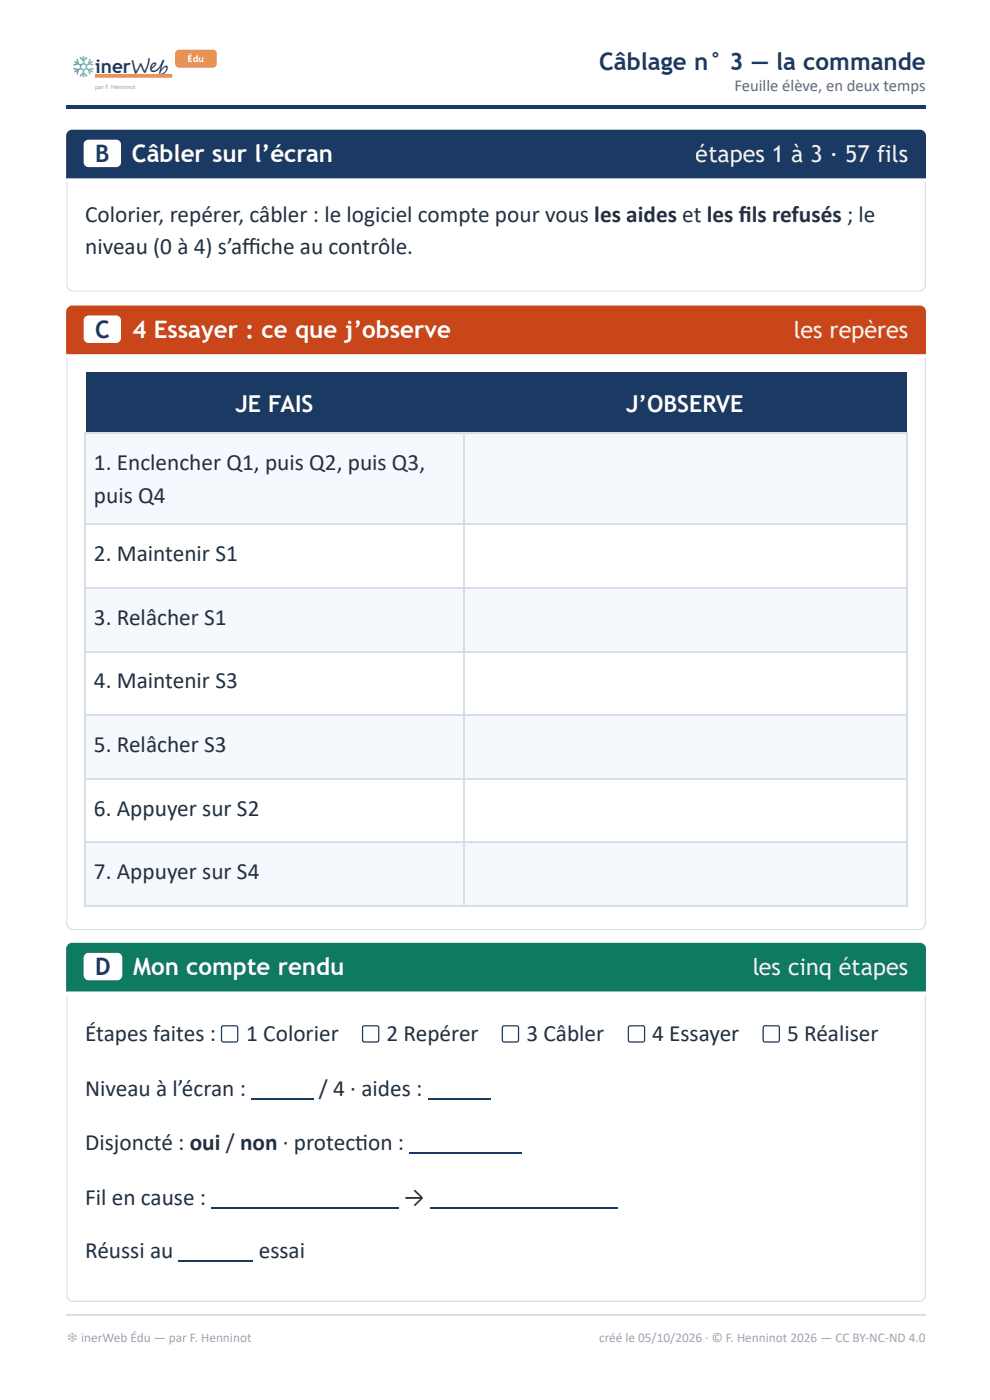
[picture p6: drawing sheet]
<svg xmlns="http://www.w3.org/2000/svg" width="210mm" height="297mm" viewBox="0 0 210 297" stroke-linecap="round" stroke-linejoin="round" font-family="sans-serif">
<defs><g id="words">
<g font-size="5.1" fill="#1b3a63">
<text x="127" y="14.8">Câblage n° 3 — la commande</text>
<text x="20.2" y="34.4">B</text>
<text x="20.2" y="71.7">C</text>
<text x="20.2" y="206.9">D</text>
</g>
<g font-size="5.1" fill="#fff">
<text x="28" y="34.4">Câbler sur l’écran</text>
<text x="28.1" y="71.7">4 Essayer : ce que j’observe</text>
<text x="28.2" y="206.9">Mon compte rendu</text>
</g>
<g font-size="4.9" fill="#fff">
<text x="147.5" y="34.4">étapes 1 à 3 · 57 fils</text>
<text x="168.3" y="71.7">les repères</text>
<text x="49.9" y="87.3">JE FAIS</text>
<text x="132.7" y="87.3">J’OBSERVE</text>
<text x="159.4" y="206.9">les cinq étapes</text>
</g>
<g font-size="4.9" fill="#22303f">
<text x="18.1" y="47.1">Colorier, repérer, câbler : le logiciel compte pour vous les aides et les fi ls refusés ; le</text>
<text x="18.1" y="54">niveau (0 à 4) s’affi che au contrôle.</text>
<text x="19.9" y="99.7">1. Enclencher Q1, puis Q2, puis Q3,</text>
<text x="19.9" y="106.6">puis Q4</text>
<text x="19.9" y="119.1">2. Maintenir S1</text>
<text x="19.9" y="132.6">3. Relâcher S1</text>
<text x="19.9" y="146.1">4. Maintenir S3</text>
<text x="19.9" y="159.5">5. Relâcher S3</text>
<text x="19.9" y="173">6. Appuyer sur S2</text>
<text x="19.9" y="186.5">7. Appuyer sur S4</text>
<text x="18.1" y="220.9">Étapes faites :</text>
<text x="52.2" y="220.9">1 Colorier</text>
<text x="81.9" y="220.9">2 Repérer</text>
<text x="111.6" y="220.9">3 Câbler</text>
<text x="138.2" y="220.9">4 Essayer</text>
<text x="166.9" y="220.9">5 Réaliser</text>
<text x="18.1" y="232.6">Niveau à l’écran :</text>
<text x="67.6" y="232.6">/ 4 · aides :</text>
<text x="18.1" y="243.9">Disjoncté : oui / non · protecton :</text>
<text x="75.3" y="243.9">i</text>
<text x="18.1" y="255.6">Fil en cause :</text>
<text x="85.6" y="255.6">→</text>
<text x="18.1" y="267">Réussi au</text>
<text x="54.9" y="267">essai</text>
</g>
<g font-size="4.5" fill="#1b3a63">
<text x="14.5" y="15.8">❄</text>
<text x="14.5" y="15.8">️</text>
</g>
<text font-size="4" fill="#1b3a63" x="20.2" y="15.6">inerWeb</text>
<text font-size="3.5" fill="#5d6b7c" x="155.7" y="19.3">Feuille élève, en deux temps</text>
<g font-size="2.8" fill="#9aa5b1">
<text x="14.1" y="284.7">❄ inerWeb Édu — par F. Henninot</text>
<text x="127" y="284.7">créé le 05/10/2026 · © F. Henninot 2026 — CC BY-NC-ND 4.0</text>
</g>
<text font-size="2" fill="#fff" x="39.8" y="13.2">Édu</text>
<text font-size="1.3" fill="#999" x="20.2" y="18.9">par F. Henninot</text>
</g></defs>
<path d="M14 22.2h182.3v.8h-182.3z" fill="#1b3a63"/>
<path d="M20.2 16.1h16.3" fill="none" stroke="#e8914a" stroke-width=".79" stroke-linecap="butt"/>
<path d="M37.4 10.8l.5-.2h7.3a.75 .75 0 0 1 .7 .7v2.3a.75 .75 0 0 1-.7 .7h-7.3a.75 .75 0 0 1-.8-.7v-2.3z" fill="#e8914a"/>
<path d="M14.4 27.9l.9-.4h179.7a1.32 1.32 0 0 1 1.3 1.3v9h-182.3v-9z" fill="#1b3a63"/>
<path d="M18 29.9l.8-.3h5.8a1.06 1.06 0 0 1 1.1 1.1v3.7a1.06 1.06 0 0 1-1.1 1.1h-5.8a1.06 1.06 0 0 1-1.1-1.1v-3.7z" fill="#fff"/>
<g fill="#d8dee6">
<path d="M14 60.9h182.3v1h-182.3z"/>
<path d="M195.3 38.4h1v23.5h-1z"/>
<path d="M14 38.4h1v23.5h-1z"/>
</g>
<path d="M14.4 65.2l.9-.4h179.7a1.32 1.32 0 0 1 1.3 1.3v9h-182.3v-9z" fill="#c9451a"/>
<path d="M18 67.2l.8-.3h5.8a1.06 1.06 0 0 1 1.1 1.1v3.7a1.06 1.06 0 0 1-1.1 1.1h-5.8a1.06 1.06 0 0 1-1.1-1.1v-3.7z" fill="#fff"/>
<g fill="#d8dee6">
<path d="M14 196.4h182.3v1h-182.3z"/>
<path d="M195.3 75.9h1v121.5h-1z"/>
<path d="M14 75.9h1v121.5h-1z"/>
</g>
<g fill="#1b3a63">
<path d="M18.3 79.1h79.9v13h-79.9z"/>
<path d="M98.2 79.1h93.9v13h-93.9z"/>
</g>
<g fill="#f5f8fc">
<path d="M18.3 92.1h79.9v19h-79.9z"/>
<path d="M98.2 92.1h93.9v19h-93.9z"/>
<path d="M18.3 124.6h79.9v13.5h-79.9z"/>
<path d="M98.2 124.6h93.9v13.5h-93.9z"/>
<path d="M18.3 151.6h79.9v13.5h-79.9z"/>
<path d="M98.2 151.6h93.9v13.5h-93.9z"/>
<path d="M18.3 178.6h79.9v13.5h-79.9z"/>
<path d="M98.2 178.6h93.9v13.5h-93.9z"/>
</g>
<path d="M18 91.9h174.4M18.1 91.8v100.6M98.3 91.8v100.6M192.2 91.8v100.6M18 111.3h174.4M18 124.8h174.4M18 138.2h174.4M18 151.7h174.4M18 165.2h174.4M18 178.7h174.4M18 192.2h174.4" fill="none" stroke="#d8dee6" stroke-width=".26"/>
<path d="M14.4 200.4l.9-.4h179.7a1.32 1.32 0 0 1 1.3 1.3v9h-182.3v-9z" fill="#0e7a5f"/>
<path d="M18 202.5l.8-.4h6.1a1.06 1.06 0 0 1 1 1.1v3.7a1.06 1.06 0 0 1-1 1.1h-6.1a1.06 1.06 0 0 1-1.1-1.1v-3.7z" fill="#fff"/>
<g fill="#d8dee6">
<path d="M14 275.2h182.3v1h-182.3z"/>
<path d="M195.3 211.1h1v65.1h-1z"/>
<path d="M14 211.1h1v65.1h-1z"/>
</g>
<path d="M47.1 217.7l.3-.1 2.9 .1 .1 .3-.1 2.9-.3 .2-2.9-.2-.1-.2zM77 217.7l.3-.1 2.9 .1 .1 .3-.1 2.9-.3 .2-2.9-.2-.1-.2zM106.6 217.7l.3-.1 2.9 .1 .1 .3-.1 2.9-.3 .2-2.9-.2-.1-.2zM133.3 217.7l.3-.1 2.9 .1 .2 .3-.2 2.9-.2 .2-3-.2-.1-.2zM161.9 217.7l.3-.1 2.9 .1 .1 .3-.1 2.9-.3 .2-2.9-.2-.1-.2zM53.2 233.2h13.2M90.8 233.2h13.2M44.7 256.2h39.7M86.8 244.6h23.8M91.3 256.2h39.7M37.8 267.6h15.9" fill="none" stroke="#1b3a63" stroke-width=".26"/>
<path d="M14 279h182.3" fill="none" stroke="#d8dee6" stroke-width=".26"/>
<use href="#words"/>
</svg>
